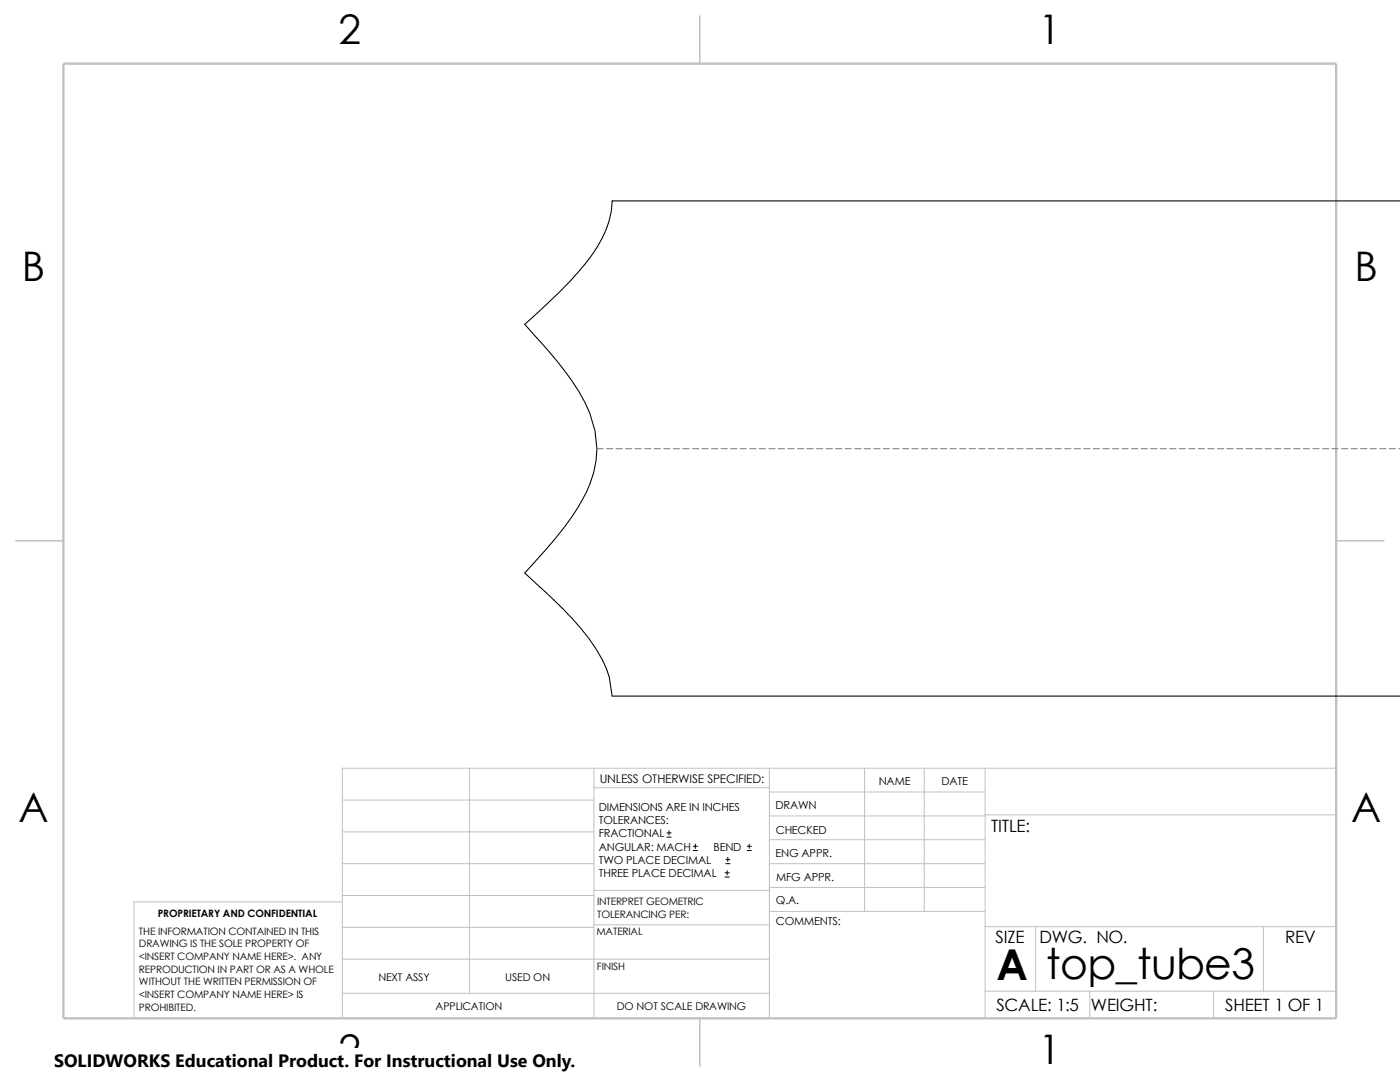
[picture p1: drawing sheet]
<svg xmlns="http://www.w3.org/2000/svg" width="279mm" height="216mm" viewBox="0 0 279 216" stroke-linecap="round" stroke-linejoin="round" font-family="sans-serif">
<defs><g id="words">
<g font-size="8.5">
<text x="198.8" y="195.5">A</text>
<text x="208.8" y="195.3">top_tube3</text>
</g>
<g font-size="8.1">
<text x="67.6" y="8.8">2</text>
<text x="207.3" y="8.8">1</text>
<text x="4.4" y="56.1">B</text>
<text x="270.3" y="56.1">B</text>
<text x="3.7" y="164.1">A</text>
<text x="269.6" y="164.1">A</text>
<text x="67.6" y="212.3">2</text>
<text x="207.3" y="212.3">1</text>
</g>
<text font-size="3.6" x="10.8" y="213">SOLIDWORKS Educational Product. For Instructional Use Only.</text>
<g font-size="3.4">
<text x="197.8" y="166">TITLE:</text>
<text x="198.7" y="188.1">SIZE</text>
<text x="207.5" y="188.1">DWG. NO.</text>
<text x="256.5" y="188.2">REV</text>
<text x="198.8" y="201.7">SCALE: 1:5</text>
<text x="217.7" y="201.8">WEIGHT:</text>
<text x="244.5" y="201.7">SHEET 1 OF 1</text>
</g>
<text font-size="2.4" x="119.7" y="156.2">UNLESS OTHERWISE SPECIFIED:</text>
<g font-size="2.2">
<text x="119.5" y="161.8">DIMENSIONS ARE IN INCHES</text>
<text x="154.8" y="161.5">DRAWN</text>
<text x="175.4" y="156.7">NAME</text>
<text x="187.9" y="156.7">DATE</text>
<text x="119.5" y="164.4">TOLERANCES:</text>
<text x="119.5" y="167.1">FRACTIONAL</text>
<text x="154.8" y="166.3">CHECKED</text>
<text x="119.5" y="172.4">TWO PLACE DECIMAL</text>
<text x="119.5" y="169.8">ANGULAR: MACH</text>
<text x="142.4" y="169.8">BEND</text>
<text x="154.8" y="171">ENG APPR.</text>
<text x="119.5" y="175">THREE PLACE DECIMAL</text>
<text x="154.9" y="175.7">MFG APPR.</text>
<text x="154.9" y="184.7">COMMENTS:</text>
<text x="154.9" y="180.5">Q.A.</text>
</g>
<g font-size="2.1">
<text x="75.5" y="195.7">NEXT ASSY</text>
<text x="100.8" y="195.7">USED ON</text>
<text x="86.9" y="201.5">APPLICATION</text>
<text x="123.1" y="201.6">DO NOT SCALE DRAWING</text>
</g>
<g font-size="2">
<text x="31.5" y="183">PROPRIETARY AND CONFIDENTIAL</text>
<text x="119.2" y="183.1">TOLERANCING PER:</text>
<text x="119.2" y="180.6">INTERPRET GEOMETRIC</text>
<text x="27.7" y="186.5">THE INFORMATION CONTAINED IN THIS</text>
<text x="27.7" y="189.1">DRAWING IS THE SOLE PROPERTY OF</text>
<text x="27.7" y="191.6">&lt;INSERT COMPANY NAME HERE&gt;. ANY</text>
<text x="119" y="186.6">MATERIAL</text>
<text x="27.7" y="194.1">REPRODUCTION IN PART OR AS A WHOLE</text>
<text x="27.7" y="196.6">WITHOUT THE WRITTEN PERMISSION OF</text>
<text x="119.1" y="193.5">FINISH</text>
<text x="27.7" y="199.1">&lt;INSERT COMPANY NAME HERE&gt; IS</text>
<text x="27.7" y="201.7">PROHIBITED.</text>
</g>
</g></defs>
<g fill="none" stroke="#c0c0c0" stroke-width=".2">
<path d="M68.3 159.6h50.2M93.7 153.3v44.9M118.5 153.3v49.9M118.5 157.2h35M153.5 153.3v49.9M153.5 158h43.1M172.6 153.3v28.6M184.4 153.3v28.6M196.6 153.3v49.9M266.7 153.3h-198.4v49.9M68.3 178.7h50.2M68.3 172.3h50.2"/>
<path d="M68.3 166h50.2M68.3 180h-41.5v23.2M118.5 177.7h35.1M153.5 167.6h43.1M153.5 162.8h43.1M153.5 172.3h43.1M153.5 177.1h43.1M196.6 162.6h70.1M68.3 198.2h85.2M68.3 191.4h85.2M68.3 185h50.2M118.5 184.5h35.1"/>
<path d="M153.6 181.9h43M196.6 197.8h70.1M196.6 184.9h70.1M206.7 184.9v12.9M217.5 197.8v5.4M242.2 197.8v5.4M252.1 184.9v12.9"/>
</g>
<path d="M139.7 3.2v9.5M3.1 107.9h9.6M266.7 107.9h9.5M139.7 203.2v9.5" fill="none" stroke="#c0c0c0" stroke-width=".21"/>
<path d="M12.7 12.7h254v190.5h-254z" fill="none" stroke="#c0c0c0" stroke-width=".47"/>
<path d="M279.4 40.1h-157.2a19.2 19.2 0 0 1-3.9 10.6 72.8 72.8 0 0 1-10.8 11.5l-2.8 2.5 4.9 5.5a47.3 47.3 0 0 1 8.1 12.2 20.2 20.2 0 0 1-2.5 19 91.1 91.1 0 0 1-10.5 12.9l5.7 5.3a49.6 49.6 0 0 1 9.7 11.9l.9 1.8 .6 1.8 .6 3.8h157.2" fill="none" stroke="#000" stroke-width=".21"/>
<g fill="none" stroke="#000" stroke-width=".2">
<path d="M133.1 167h.8M133.1 166.2h.8M133.5 165.8v.8M138.3 169.7h.9M138.3 168.9h.9M138.8 168.4v.9M144.7 175h.8M144.7 174.2h.8M144.9 172.3h.8M144.9 171.5h.8M145.1 173.7v.9M145.2 171.1v.8"/>
<path d="M149.1 169.7h.8M149.1 168.9h.8M149.5 168.4v.9"/>
</g>
<g fill="none" stroke="#808080" stroke-width=".2">
<path d="M119.1 89.5h1.3M121 89.5h1.3M122.9 89.5h1.3M124.8 89.5h1.3M126.7 89.5h1.3M128.7 89.5h1.2M130.6 89.5h1.2M132.5 89.5h1.2M134.4 89.5h1.2M136.3 89.5h1.2M138.2 89.5h1.2M140.1 89.5h1.3"/>
<path d="M142 89.5h1.3M143.9 89.5h1.3M145.8 89.5h1.3M147.7 89.5h1.3M149.6 89.5h1.3M151.5 89.5h1.3M153.4 89.5h1.3M155.3 89.5h1.3M157.2 89.5h1.3M159.1 89.5h1.3M161 89.5h1.3M162.9 89.5h1.3"/>
<path d="M164.8 89.5h1.3M166.8 89.5h1.2M168.7 89.5h1.2M170.6 89.5h1.2M172.5 89.5h1.2M174.4 89.5h1.2M176.3 89.5h1.2M178.2 89.5h1.3M180.1 89.5h1.3M182 89.5h1.3M183.9 89.5h1.3M185.8 89.5h1.3"/>
<path d="M187.7 89.5h1.3M189.6 89.5h1.3M191.5 89.5h1.3M193.4 89.5h1.3M195.3 89.5h1.3M197.2 89.5h1.3M199.1 89.5h1.3M201 89.5h1.3M202.9 89.5h1.3M204.9 89.5h1.2M206.8 89.5h1.2M208.7 89.5h1.2"/>
<path d="M210.6 89.5h1.2M212.5 89.5h1.2M214.4 89.5h1.2M216.3 89.5h1.3M218.2 89.5h1.3M220.1 89.5h1.3M222 89.5h1.3M223.9 89.5h1.3M225.8 89.5h1.3M227.7 89.5h1.3M229.6 89.5h1.3M231.5 89.5h1.3"/>
<path d="M233.4 89.5h1.3M235.3 89.5h1.3M237.2 89.5h1.3M239.1 89.5h1.3M241 89.5h1.3M243 89.5h1.2M244.9 89.5h1.2M246.8 89.5h1.2M248.7 89.5h1.2M250.6 89.5h1.2M252.5 89.5h1.2M254.4 89.5h1.3"/>
<path d="M256.3 89.5h1.3M258.2 89.5h1.3M260.1 89.5h1.3M262 89.5h1.3M263.9 89.5h1.3M265.8 89.5h1.3M267.7 89.5h1.3M269.6 89.5h1.3M271.5 89.5h1.3M273.4 89.5h1.3M275.3 89.5h1.3M277.2 89.5h1.3"/>
<path d="M279.1 89.5h.3"/>
</g>
<path d="M10.8 209.2h104.1v6.7h-104.1z" fill="#fff"/>
<use href="#words"/>
</svg>
